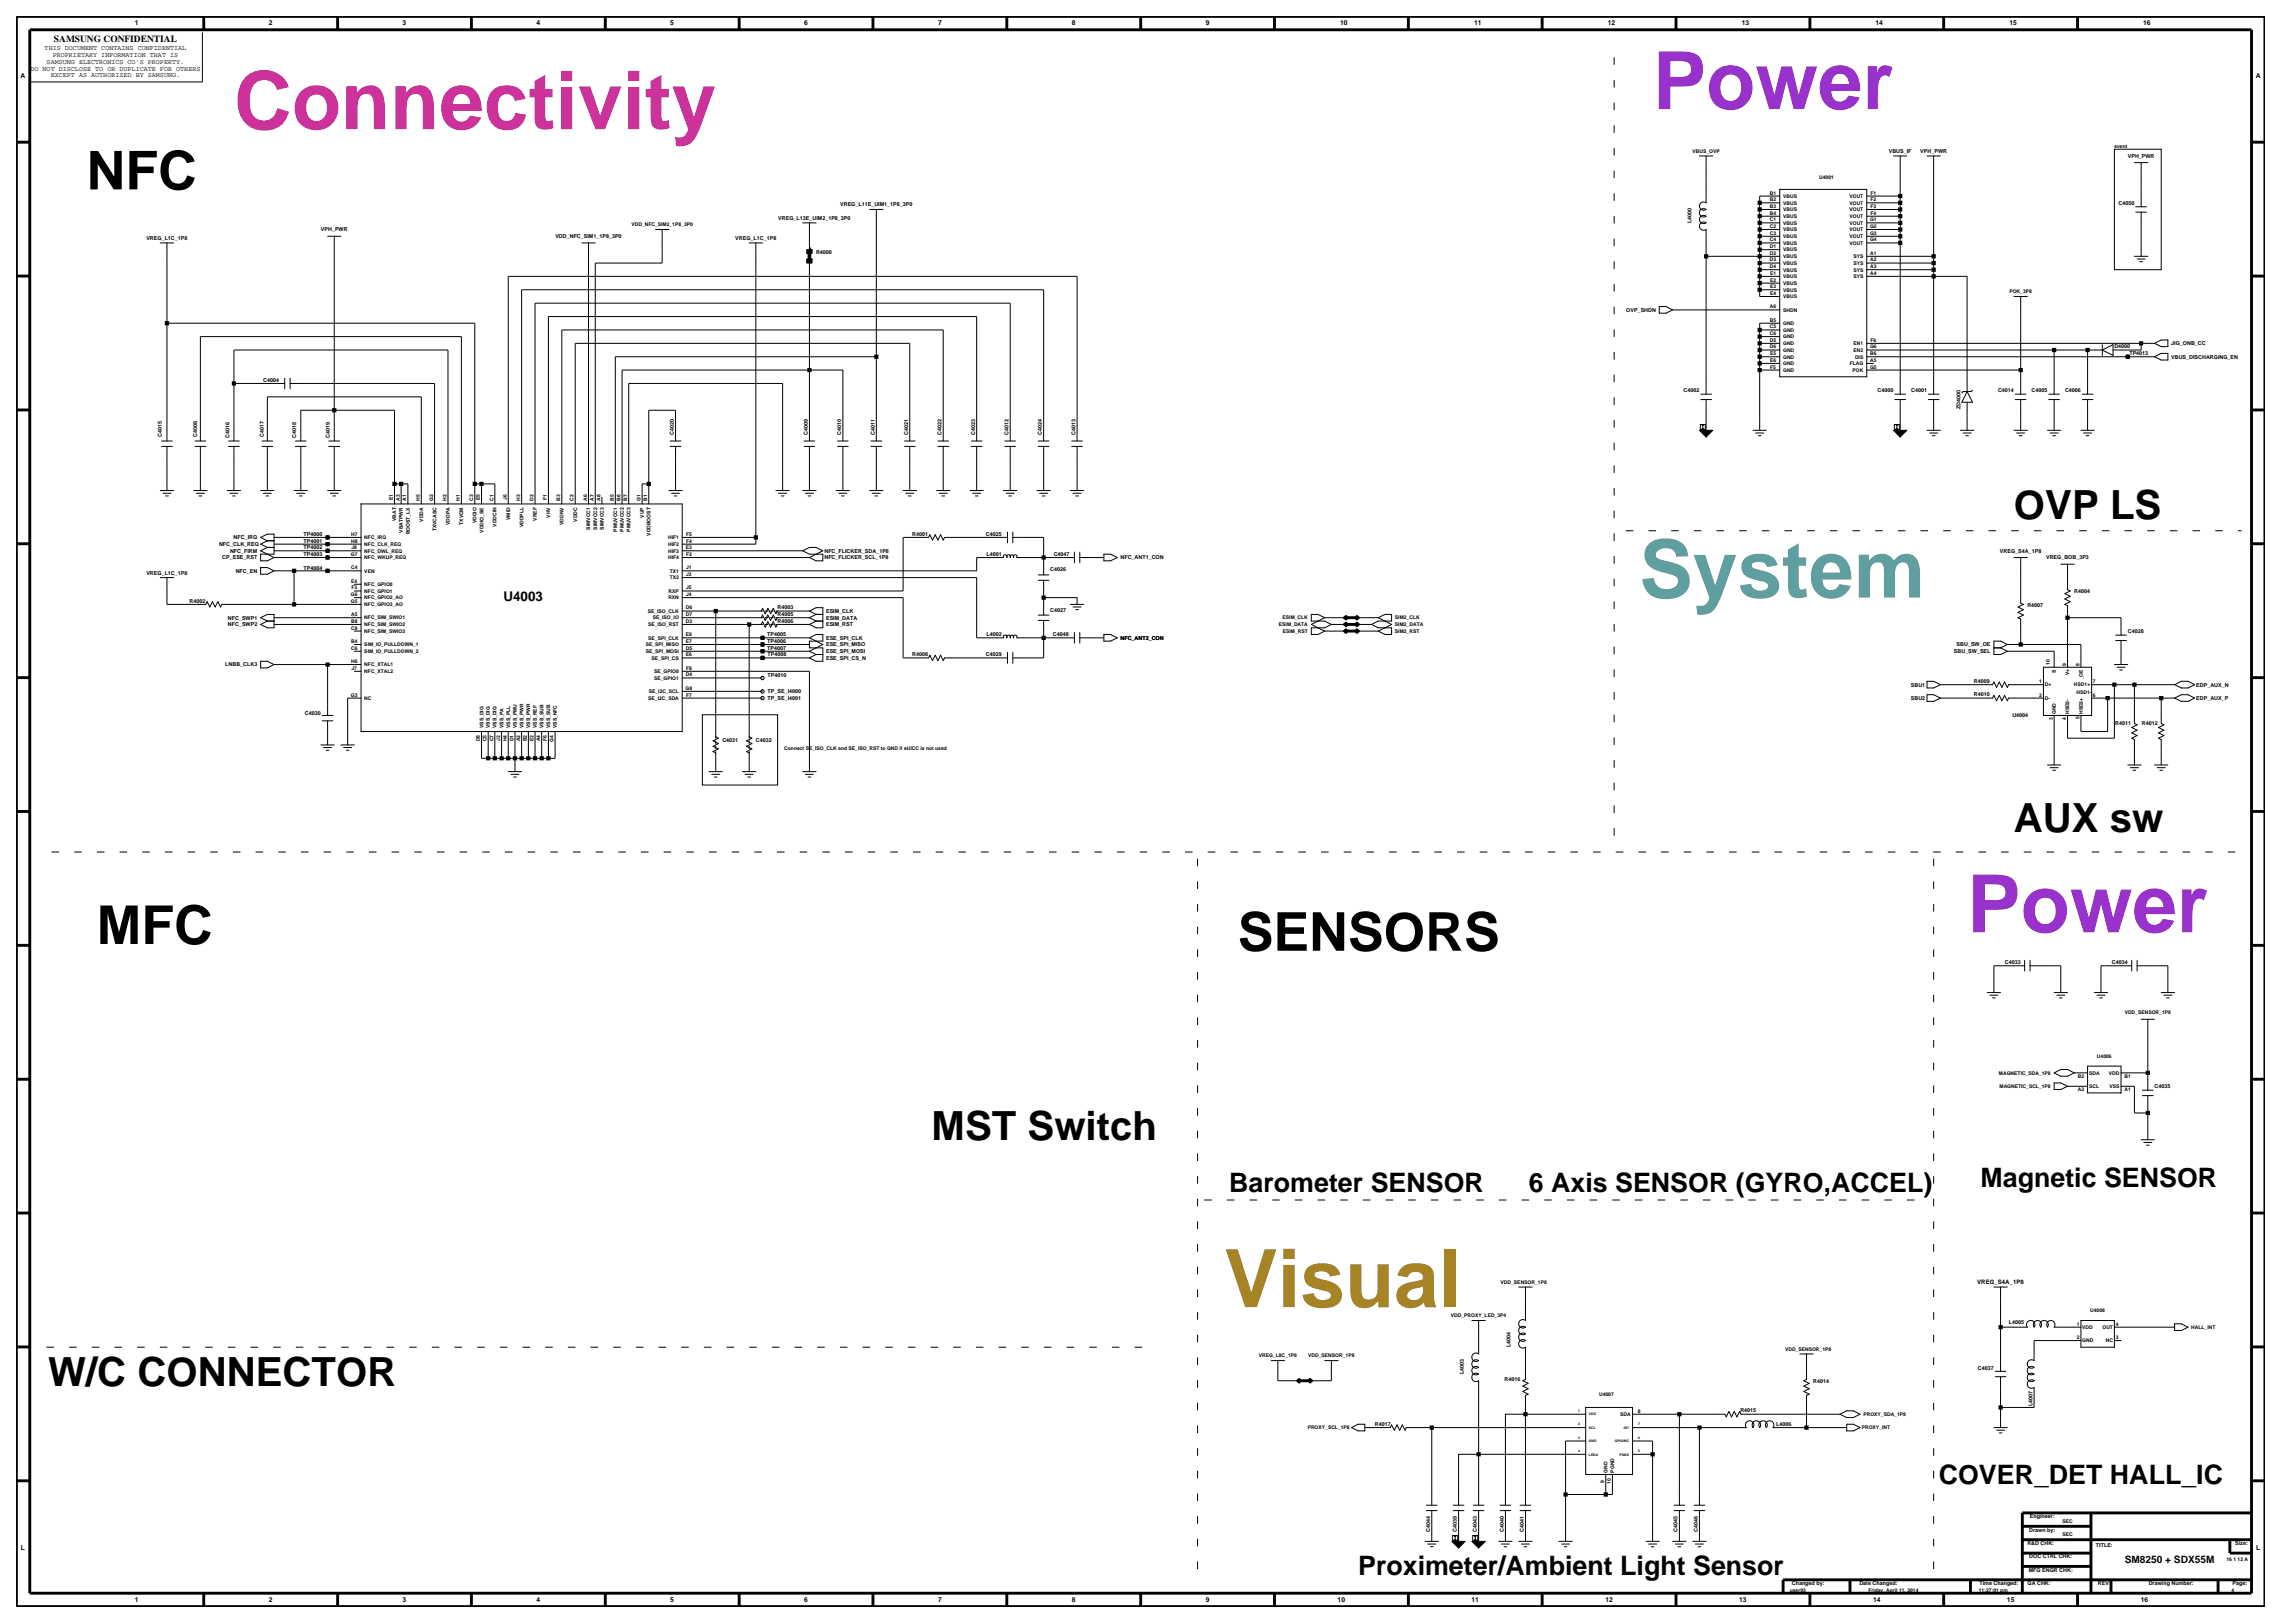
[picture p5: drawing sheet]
<svg xmlns="http://www.w3.org/2000/svg" width="420mm" height="297mm" viewBox="0 0 420 297" stroke-linecap="round" stroke-linejoin="round" font-family="sans-serif">
<defs><g id="words">
<text font-size="14.7" fill="#cc3299" x="42.8" y="23.6">Connectivity</text>
<g font-size="14.7" fill="#9932cc">
<text x="302.4" y="20">Power</text>
<text x="360" y="170.6">Power</text>
</g>
<text font-size="14.7" fill="#5f9f9f" x="300" y="109.4">System</text>
<text font-size="14.7" fill="#a78423" x="224" y="239.2">Visual</text>
<g font-size="9.8">
<text x="15.9" y="34.7">NFC</text>
<text x="17.7" y="172.7">MFC</text>
<text x="226.5" y="174">SENSORS</text>
</g>
<g font-size="7.4">
<text x="368.6" y="95">OVP LS</text>
<text x="368.6" y="152.2">AUX sw</text>
<text x="170.5" y="208.6">MST Switch</text>
<text x="8.8" y="253.6">W/C CONNECTOR</text>
</g>
<g font-size="4.9">
<text x="225" y="218.1">Barometer SENSOR</text>
<text x="279.8" y="218.1">6 Axis SENSOR (GYRO,ACCEL)</text>
<text x="362.4" y="217.1">Magnetic SENSOR</text>
<text x="354.8" y="271.6">COVER_DET HALL_IC</text>
<text x="248.5" y="288.2">Proximeter/Ambient Light Sensor</text>
</g>
<text font-size="2.5" x="92.2" y="109.9">U4003</text>
<text font-size="1.9" x="388.8" y="286.1">SM8250 + SDX55M</text>
<text font-size="1.7" x="9.9" y="7.7">SAMSUNG CONFIDENTIAL</text>
<g font-size="1.2">
<text x="24.7" y="4.7">1</text>
<text x="49.2" y="4.7">2</text>
<text x="73.7" y="4.7">3</text>
<text x="98.2" y="4.7">4</text>
<text x="122.7" y="4.7">5</text>
<text x="147.2" y="4.7">6</text>
<text x="171.7" y="4.7">7</text>
<text x="196.2" y="4.7">8</text>
<text x="220.7" y="4.7">9</text>
<text x="245.3" y="4.7">10</text>
<text x="269.8" y="4.7">11</text>
<text x="294.3" y="4.7">12</text>
<text x="318.7" y="4.7">13</text>
<text x="343.2" y="4.7">14</text>
<text x="367.7" y="4.7">15</text>
<text x="392.2" y="4.7">16</text>
<text x="8.2" y="9.2">THIS DOCUMENT CONTAINS CONFIDENTIAL</text>
<text x="8.5" y="11.7">SAMSUNG ELECTRONICS CO'S PROPERTY.</text>
<text x="9.6" y="10.5">PROPRIETARY INFORMATION THAT IS</text>
<text x="3.8" y="14.2">A</text>
<text x="5.6" y="12.9">DO NOT DISCLOSE TO OR DUPLICATE FOR OTHERS</text>
<text x="9.3" y="14.1">EXCEPT AS AUTHORIZED BY SAMSUNG.</text>
<text x="412.8" y="14.2">A</text>
<text x="3.8" y="283.7">L</text>
<text x="412.9" y="283.7">L</text>
<text x="24.7" y="293.2">1</text>
<text x="49.2" y="293.2">2</text>
<text x="73.7" y="293.2">3</text>
<text x="98.2" y="293.2">4</text>
<text x="122.7" y="293.2">5</text>
<text x="147.2" y="293.2">6</text>
<text x="171.7" y="293.2">7</text>
<text x="196.2" y="293.2">8</text>
<text x="220.7" y="293.2">9</text>
<text x="244.8" y="293.2">10</text>
<text x="269.3" y="293.2">11</text>
<text x="293.8" y="293.2">12</text>
<text x="318.3" y="293.2">13</text>
<text x="342.8" y="293.2">14</text>
<text x="367.3" y="293.2">15</text>
<text x="391.8" y="293.2">16</text>
</g>
<text font-size="1.1" x="361.9" y="235">VREG_S4A_1P8</text>
<g font-size="1">
<text x="345.7" y="28">VBUS_IF</text>
<text x="351.4" y="28">VPH_PWR</text>
<text x="389.4" y="28.9">VPH_PWR</text>
<text x="142.4" y="40.2">VREG_L13E_UIM2_1P8_3P0</text>
<text x="153.8" y="37.8">VREG_L11E_UIM1_1P8_3P0</text>
<text x="309.5" y="40.8" transform="rotate(-90 309.5 40.8)">L4000</text>
<text x="387.7" y="37.5">C4050</text>
<text x="26.8" y="43.9">VREG_L1C_1P8</text>
<text x="58.7" y="42.4">VPH_PWR</text>
<text x="101.6" y="43.6">VDD_NFC_SIM1_1P8_3P0</text>
<text x="134.6" y="43.9">VREG_L1C_1P8</text>
<text x="149.3" y="46.4">R4000</text>
<text x="297.6" y="57.1">OVP_SHDN</text>
<text x="386.9" y="63.7">D4000</text>
<text x="389.7" y="65">TP4013</text>
<text x="397.4" y="65.6">VBUS_DISCHARGING_EN</text>
<text x="397.4" y="63.2">JIG_ONB_CC</text>
<text x="48.2" y="69.9">C4004</text>
<text x="308.1" y="71.8">C4002</text>
<text x="343.6" y="71.8">C4000</text>
<text x="349.7" y="71.8">C4001</text>
<text x="365.7" y="71.8">C4014</text>
<text x="371.8" y="71.8">C4005</text>
<text x="377.9" y="71.8">C4006</text>
<text x="358.8" y="74.9" transform="rotate(-90 358.8 74.9)">ZD4000</text>
<text x="29.6" y="80" transform="rotate(-90 29.6 80)">C4015</text>
<text x="36.1" y="80" transform="rotate(-90 36.1 80)">C4008</text>
<text x="42" y="80.1" transform="rotate(-90 42 80.1)">C4016</text>
<text x="48.3" y="80" transform="rotate(-90 48.3 80)">C4017</text>
<text x="54.2" y="80.1" transform="rotate(-90 54.2 80.1)">C4018</text>
<text x="60.3" y="80.1" transform="rotate(-90 60.3 80.1)">C4019</text>
<text x="123.3" y="79.7" transform="rotate(-90 123.3 79.7)">C4020</text>
<text x="147.8" y="79.7" transform="rotate(-90 147.8 79.7)">C4009</text>
<text x="153.9" y="79.7" transform="rotate(-90 153.9 79.7)">C4010</text>
<text x="160.1" y="79.7" transform="rotate(-90 160.1 79.7)">C4011</text>
<text x="166.2" y="79.7" transform="rotate(-90 166.2 79.7)">C4021</text>
<text x="172.3" y="79.7" transform="rotate(-90 172.3 79.7)">C4022</text>
<text x="178.4" y="79.7" transform="rotate(-90 178.4 79.7)">C4023</text>
<text x="184.6" y="79.7" transform="rotate(-90 184.6 79.7)">C4012</text>
<text x="190.7" y="79.7" transform="rotate(-90 190.7 79.7)">C4024</text>
<text x="196.8" y="79.7" transform="rotate(-90 196.8 79.7)">C4013</text>
<text x="40.1" y="99.9">NFC_CLK_REQ</text>
<text x="42.1" y="101.1">NFC_FIRM</text>
<text x="42.8" y="98.7">NFC_IRQ</text>
<text x="55.6" y="101.8">TP4003</text>
<text x="55.6" y="98.1">TP4000</text>
<text x="55.6" y="100.5">TP4002</text>
<text x="55.6" y="99.3">TP4001</text>
<text x="150.9" y="101.1">NFC_FLICKER_SDA_1P8</text>
<text x="167" y="98">R4001</text>
<text x="180.4" y="98">C4025</text>
<text x="180.5" y="101.7">L4001</text>
<text x="192.8" y="101.7">C4047</text>
<text x="366" y="101.1">VREG_S4A_1P8</text>
<text x="26.8" y="105.1">VREG_L1C_1P8</text>
<text x="40.7" y="102.4">CP_ESE_RST</text>
<text x="43.1" y="104.8">NFC_EN</text>
<text x="55.6" y="104.2">TP4004</text>
<text x="150.9" y="102.4">NFC_FLICKER_SCL_1P8</text>
<text x="192.2" y="104.6">C4026</text>
<text x="205.1" y="102.4">NFC_ANT1_CON</text>
<text x="374.4" y="102.4">VREG_BOB_3P3</text>
<text x="34.7" y="110.3">R4002</text>
<text x="41.7" y="113.4">NFC_SWP1</text>
<text x="142.3" y="114">R4006</text>
<text x="142.3" y="111.5">R4003</text>
<text x="142.3" y="112.7">R4005</text>
<text x="151.2" y="113.4">ESIM_DATA</text>
<text x="151.2" y="112.2">ESIM_CLK</text>
<text x="192.2" y="111.9">C4027</text>
<text x="371" y="111">R4007</text>
<text x="379.6" y="108.5">R4004</text>
<text x="41.7" y="114.6">NFC_SWP2</text>
<text x="140.4" y="116.5">TP4005</text>
<text x="140.4" y="117.7">TP4006</text>
<text x="140.4" y="118.9">TP4007</text>
<text x="151.2" y="114.6">ESIM_RST</text>
<text x="151.2" y="119.5">ESE_SPI_MOSI</text>
<text x="151.2" y="118.3">ESE_SPI_MISO</text>
<text x="151.2" y="117.1">ESE_SPI_CLK</text>
<text x="180.5" y="116.4">L4002</text>
<text x="192.7" y="116.4">C4048</text>
<text x="205.1" y="117.1">NFC_ANT2_CON</text>
<text x="357.6" y="119.5">SBU_SW_SEL</text>
<text x="358.1" y="118.3">SBU_SW_OE</text>
<text x="389.4" y="115.9">C4028</text>
<text x="41.2" y="122">LNBB_CLK3</text>
<text x="140.5" y="120.1">TP4008</text>
<text x="140.5" y="123.8">TP4010</text>
<text x="151.2" y="120.7">ESE_SPI_CS_N</text>
<text x="167" y="120.1">R4008</text>
<text x="180.4" y="120.1">C4029</text>
<text x="349.7" y="125.6">SBU1</text>
<text x="361.2" y="125">R4009</text>
<text x="401.9" y="125.6">EDP_AUX_N</text>
<text x="55.8" y="130.9">C4030</text>
<text x="140.5" y="128.1">TP_SE_I4001</text>
<text x="140.5" y="126.9">TP_SE_I4000</text>
<text x="349.7" y="128.1">SBU2</text>
<text x="361.2" y="127.4">R4010</text>
<text x="368.3" y="131.1">U4004</text>
<text x="401.9" y="128.1">EDP_AUX_P</text>
<text x="132.2" y="135.8">C4031</text>
<text x="138.3" y="135.8">C4032</text>
<text x="387.1" y="132.7">R4011</text>
<text x="392" y="132.7">R4012</text>
<text x="366.9" y="176.4">C4033</text>
<text x="386.5" y="176.4">C4034</text>
<text x="394.3" y="199.2">C4035</text>
<text x="367.6" y="242.2">L4005</text>
<text x="267.9" y="251.4" transform="rotate(-90 267.9 251.4)">L4003</text>
<text x="276.5" y="246.5" transform="rotate(-90 276.5 246.5)">L4004</text>
<text x="362" y="250.6">C4037</text>
<text x="275.3" y="252.7">R4016</text>
<text x="331.8" y="253.1">R4014</text>
<text x="371.9" y="257.2" transform="rotate(-90 371.9 257.2)">L4007</text>
<text x="251.6" y="260.9">R4017</text>
<text x="318.5" y="258.5">R4015</text>
<text x="325.1" y="261">L4006</text>
<text x="261.7" y="280.4" transform="rotate(-90 261.7 280.4)">C4044</text>
<text x="266.6" y="280.4" transform="rotate(-90 266.6 280.4)">C4039</text>
<text x="270.3" y="280.4" transform="rotate(-90 270.3 280.4)">C4043</text>
<text x="275.2" y="280.4" transform="rotate(-90 275.2 280.4)">C4040</text>
<text x="278.9" y="280.4" transform="rotate(-90 278.9 280.4)">C4041</text>
<text x="307" y="280.4" transform="rotate(-90 307 280.4)">C4045</text>
<text x="310.7" y="280.4" transform="rotate(-90 310.7 280.4)">C4046</text>
<text x="371.4" y="280.2">Drawn by:</text>
<text x="371.5" y="277.8">Engineer:</text>
<text x="371" y="282.7">R&amp;D CHK:</text>
<text x="371.3" y="287.6">MFG ENGR CHK:</text>
<text x="371.4" y="285.2">DOC CTRL CHK:</text>
<text x="383.6" y="283">TITLE:</text>
<text x="409.1" y="282.7">Size:</text>
<text x="327.9" y="290.1">Changed by:</text>
<text x="340.3" y="290.1">Date Changed:</text>
<text x="362.2" y="290.1">Time Changed:</text>
<text x="371.1" y="290.1">QA CHK:</text>
<text x="383.9" y="290.1">REV:</text>
<text x="393.2" y="290.1">Drawing Number:</text>
<text x="408.6" y="290.1">Page:</text>
</g>
<g font-size=".9">
<text x="309.7" y="28">VBUS_OVP</text>
<text x="386.9" y="27">event</text>
<text x="323.9" y="35.6">B1</text>
<text x="332.9" y="32.8">U4001</text>
<text x="342.3" y="35.6">F1</text>
<text x="115.5" y="41.4">VDD_NFC_SIM2_1P8_3P0</text>
<text x="323.9" y="36.8">B2</text>
<text x="323.9" y="38">B3</text>
<text x="323.9" y="39.3">B4</text>
<text x="323.9" y="40.5">C1</text>
<text x="323.9" y="41.7">C2</text>
<text x="326.3" y="36.2">VBUS</text>
<text x="326.3" y="37.4">VBUS</text>
<text x="326.3" y="38.7">VBUS</text>
<text x="326.3" y="39.9">VBUS</text>
<text x="326.3" y="41.1">VBUS</text>
<text x="338.5" y="36.2">VOUT</text>
<text x="338.5" y="37.4">VOUT</text>
<text x="338.5" y="38.7">VOUT</text>
<text x="338.5" y="39.9">VOUT</text>
<text x="338.5" y="41.1">VOUT</text>
<text x="342.2" y="40.5">G1</text>
<text x="342.2" y="41.7">G2</text>
<text x="342.3" y="36.8">F2</text>
<text x="342.3" y="38">F3</text>
<text x="342.3" y="39.3">F4</text>
<text x="323.9" y="42.9">C3</text>
<text x="323.9" y="44.2">C4</text>
<text x="323.9" y="45.4">D1</text>
<text x="323.9" y="46.6">D2</text>
<text x="323.9" y="47.8">D3</text>
<text x="326.3" y="43.6">VBUS</text>
<text x="326.3" y="44.8">VBUS</text>
<text x="326.3" y="46">VBUS</text>
<text x="326.3" y="47.2">VBUS</text>
<text x="326.3" y="42.3">VBUS</text>
<text x="338.5" y="43.6">VOUT</text>
<text x="338.5" y="44.8">VOUT</text>
<text x="338.5" y="42.3">VOUT</text>
<text x="339.2" y="47.2">SYS</text>
<text x="342.2" y="42.9">G3</text>
<text x="342.2" y="44.2">G4</text>
<text x="342.3" y="46.6">A1</text>
<text x="342.3" y="47.8">A2</text>
<text x="323.9" y="49.1">D4</text>
<text x="323.9" y="50.3">E1</text>
<text x="323.9" y="51.5">E2</text>
<text x="323.9" y="52.8">E3</text>
<text x="323.9" y="54">E4</text>
<text x="326.3" y="50.9">VBUS</text>
<text x="326.3" y="52.1">VBUS</text>
<text x="326.3" y="53.4">VBUS</text>
<text x="326.3" y="48.5">VBUS</text>
<text x="326.3" y="49.7">VBUS</text>
<text x="339.2" y="48.5">SYS</text>
<text x="339.2" y="49.7">SYS</text>
<text x="339.2" y="50.9">SYS</text>
<text x="342.3" y="49.1">A3</text>
<text x="342.3" y="50.3">A4</text>
<text x="367.7" y="53.7">POK_3P8</text>
<text x="323.9" y="58.9">B5</text>
<text x="323.9" y="56.4">A6</text>
<text x="326.3" y="54.6">VBUS</text>
<text x="326.3" y="59.5">GND</text>
<text x="326.3" y="57">SHDN</text>
<text x="323.9" y="62.5">D5</text>
<text x="323.9" y="63.8">D6</text>
<text x="323.9" y="60.1">C5</text>
<text x="323.9" y="61.3">C6</text>
<text x="323.9" y="65">E5</text>
<text x="326.3" y="63.2">GND</text>
<text x="326.3" y="64.4">GND</text>
<text x="326.3" y="65.6">GND</text>
<text x="326.3" y="60.7">GND</text>
<text x="326.3" y="61.9">GND</text>
<text x="339.2" y="64.4">EN2</text>
<text x="339.2" y="63.2">EN1</text>
<text x="339.5" y="65.6">DIS</text>
<text x="342.2" y="63.8">G6</text>
<text x="342.3" y="65">B6</text>
<text x="342.3" y="62.5">F6</text>
<text x="323.9" y="66.2">E6</text>
<text x="323.9" y="67.4">F5</text>
<text x="326.3" y="68">GND</text>
<text x="326.3" y="66.8">GND</text>
<text x="338.5" y="66.8">FLAG</text>
<text x="339" y="68">POK</text>
<text x="342.2" y="67.4">G5</text>
<text x="342.3" y="66.2">A5</text>
<text x="71.9" y="91.6" transform="rotate(-90 71.9 91.6)">E1</text>
<text x="72.5" y="95.3" transform="rotate(-90 72.5 95.3)">VBAT</text>
<text x="73.1" y="91.6" transform="rotate(-90 73.1 91.6)">A3</text>
<text x="74.4" y="91.6" transform="rotate(-90 74.4 91.6)">A1</text>
<text x="76.8" y="91.6" transform="rotate(-90 76.8 91.6)">H5</text>
<text x="77.4" y="95.4" transform="rotate(-90 77.4 95.4)">VDDA</text>
<text x="79.3" y="91.6" transform="rotate(-90 79.3 91.6)">G2</text>
<text x="81.7" y="91.6" transform="rotate(-90 81.7 91.6)">H2</text>
<text x="84.1" y="91.6" transform="rotate(-90 84.1 91.6)">H1</text>
<text x="86.6" y="91.6" transform="rotate(-90 86.6 91.6)">C3</text>
<text x="87.2" y="95.7" transform="rotate(-90 87.2 95.7)">VDDIO</text>
<text x="87.8" y="91.6" transform="rotate(-90 87.8 91.6)">E5</text>
<text x="90.3" y="91.6" transform="rotate(-90 90.3 91.6)">C1</text>
<text x="92.7" y="91.5" transform="rotate(-90 92.7 91.5)">J6</text>
<text x="93.3" y="95.1" transform="rotate(-90 93.3 95.1)">VMID</text>
<text x="95.2" y="91.6" transform="rotate(-90 95.2 91.6)">H3</text>
<text x="97.6" y="91.6" transform="rotate(-90 97.6 91.6)">D2</text>
<text x="98.2" y="95.3" transform="rotate(-90 98.2 95.3)">VREF</text>
<text x="100.1" y="91.5" transform="rotate(-90 100.1 91.5)">F1</text>
<text x="100.7" y="94.7" transform="rotate(-90 100.7 94.7)">VHV</text>
<text x="102.5" y="91.6" transform="rotate(-90 102.5 91.6)">B3</text>
<text x="105" y="91.6" transform="rotate(-90 105 91.6)">C2</text>
<text x="105.6" y="95.4" transform="rotate(-90 105.6 95.4)">VDDC</text>
<text x="107.4" y="91.6" transform="rotate(-90 107.4 91.6)">A6</text>
<text x="108.6" y="91.6" transform="rotate(-90 108.6 91.6)">A7</text>
<text x="109.9" y="91.6" transform="rotate(-90 109.9 91.6)">A8</text>
<text x="112.3" y="91.6" transform="rotate(-90 112.3 91.6)">B5</text>
<text x="113.6" y="91.6" transform="rotate(-90 113.6 91.6)">B6</text>
<text x="114.8" y="91.6" transform="rotate(-90 114.8 91.6)">B7</text>
<text x="117.2" y="91.6" transform="rotate(-90 117.2 91.6)">G1</text>
<text x="117.8" y="94.7" transform="rotate(-90 117.8 94.7)">VUP</text>
<text x="118.5" y="91.6" transform="rotate(-90 118.5 91.6)">B1</text>
<text x="64.2" y="101.7">G7</text>
<text x="64.3" y="98.1">H7</text>
<text x="64.3" y="99.3">H8</text>
<text x="64.3" y="100.5">J8</text>
<text x="66.7" y="101.1">NFC_DWL_REQ</text>
<text x="66.7" y="98.7">NFC_IRQ</text>
<text x="66.7" y="99.9">NFC_CLK_REQ</text>
<text x="73.7" y="97.5" transform="rotate(-90 73.7 97.5)">VBATPWR</text>
<text x="75" y="97.8" transform="rotate(-90 75 97.8)">BOOST_LX</text>
<text x="79.9" y="97.2" transform="rotate(-90 79.9 97.2)">TXVCASC</text>
<text x="82.3" y="96" transform="rotate(-90 82.3 96)">VDDPA</text>
<text x="84.8" y="96" transform="rotate(-90 84.8 96)">TXVCM</text>
<text x="88.5" y="97.5" transform="rotate(-90 88.5 97.5)">VDDIO_SE</text>
<text x="90.9" y="96.3" transform="rotate(-90 90.9 96.3)">VDDCIN</text>
<text x="95.8" y="96.5" transform="rotate(-90 95.8 96.5)">VDDPLL</text>
<text x="103.1" y="96" transform="rotate(-90 103.1 96)">VDDNV</text>
<text x="108" y="96.9" transform="rotate(-90 108 96.9)">SIMVCC1</text>
<text x="109.3" y="96.9" transform="rotate(-90 109.3 96.9)">SIMVCC2</text>
<text x="110.5" y="96.9" transform="rotate(-90 110.5 96.9)">SIMVCC3</text>
<text x="112.9" y="97.3" transform="rotate(-90 112.9 97.3)">PMUVCC1</text>
<text x="114.2" y="97.3" transform="rotate(-90 114.2 97.3)">PMUVCC2</text>
<text x="115.4" y="97.3" transform="rotate(-90 115.4 97.3)">PMUVCC3</text>
<text x="119.1" y="98" transform="rotate(-90 119.1 98)">VDDBOOST</text>
<text x="122.3" y="99.9">HIF2</text>
<text x="122.3" y="98.7">HIF1</text>
<text x="122.3" y="101.1">HIF3</text>
<text x="125.5" y="100.5">E3</text>
<text x="125.5" y="101.7">F2</text>
<text x="125.5" y="99.3">F4</text>
<text x="125.5" y="98.1">F5</text>
<text x="64.3" y="104.2">C4</text>
<text x="64.3" y="106.6">E4</text>
<text x="64.3" y="107.9">F3</text>
<text x="66.7" y="102.4">NFC_WKUP_REQ</text>
<text x="66.7" y="107.2">NFC_GPIO0</text>
<text x="66.7" y="104.8">VEN</text>
<text x="122.3" y="102.4">HIF4</text>
<text x="122.6" y="104.8">TX1</text>
<text x="122.6" y="106">TX2</text>
<text x="125.6" y="104.2">J1</text>
<text x="125.6" y="105.4">J3</text>
<text x="125.6" y="107.9">J5</text>
<text x="64.2" y="109.1">G6</text>
<text x="64.2" y="110.3">G5</text>
<text x="64.3" y="114">B8</text>
<text x="64.3" y="112.8">A5</text>
<text x="66.7" y="109.7">NFC_GPIO2_AO</text>
<text x="66.7" y="110.9">NFC_GPIO3_AO</text>
<text x="66.7" y="108.5">NFC_GPIO1</text>
<text x="66.7" y="113.4">NFC_SIM_SWIO1</text>
<text x="118.5" y="112.1">SE_ISO_CLK</text>
<text x="119.5" y="113.4">SE_ISO_IO</text>
<text x="122.3" y="109.7">RXN</text>
<text x="122.4" y="108.5">RXP</text>
<text x="125.5" y="111.5">D6</text>
<text x="125.5" y="112.8">D7</text>
<text x="125.5" y="114">D3</text>
<text x="125.6" y="109.1">J4</text>
<text x="234.7" y="113.4">ESIM_CLK</text>
<text x="255.3" y="113.4">SIM2_CLK</text>
<text x="64.3" y="118.9">C6</text>
<text x="64.3" y="115.2">C8</text>
<text x="64.3" y="117.6">B4</text>
<text x="66.7" y="119.5">SIM_IO_PULLDOWN_2</text>
<text x="66.7" y="115.8">NFC_SIM_SWIO3</text>
<text x="66.7" y="114.6">NFC_SIM_SWIO2</text>
<text x="66.7" y="118.3">SIM_IO_PULLDOWN_1</text>
<text x="118.2" y="118.3">SE_SPI_MISO</text>
<text x="118.2" y="119.5">SE_SPI_MOSI</text>
<text x="118.6" y="114.6">SE_ISO_RST</text>
<text x="118.6" y="117">SE_SPI_CLK</text>
<text x="125.5" y="118.9">D5</text>
<text x="125.5" y="117.6">E7</text>
<text x="125.5" y="116.4">E8</text>
<text x="234.1" y="114.6">ESIM_DATA</text>
<text x="234.8" y="115.8">ESIM_RST</text>
<text x="255.3" y="115.8">SIM2_RST</text>
<text x="255.3" y="114.6">SIM2_DATA</text>
<text x="64.3" y="121.3">H6</text>
<text x="64.3" y="122.5">J7</text>
<text x="66.7" y="123.2">NFC_XTAL2</text>
<text x="66.7" y="121.9">NFC_XTAL1</text>
<text x="119.3" y="120.7">SE_SPI_CS</text>
<text x="119.7" y="123.2">SE_GPIO0</text>
<text x="119.7" y="124.4">SE_GPIO1</text>
<text x="125.5" y="123.8">D4</text>
<text x="125.5" y="120.1">E6</text>
<text x="125.5" y="122.5">F8</text>
<text x="373.2" y="125">1</text>
<text x="374.2" y="125.6">D+</text>
<text x="375.1" y="121.7" transform="rotate(-90 375.1 121.7)">10</text>
<text x="376.2" y="123.2" transform="rotate(-90 376.2 123.2)">S</text>
<text x="378.1" y="121.8" transform="rotate(-90 378.1 121.8)">9</text>
<text x="378.7" y="123.5" transform="rotate(-90 378.7 123.5)">V+</text>
<text x="379.6" y="125.6">HSD1+</text>
<text x="380.6" y="121.8" transform="rotate(-90 380.6 121.8)">8</text>
<text x="381.2" y="124.3" transform="rotate(-90 381.2 124.3)">_OE</text>
<text x="383" y="125">7</text>
<text x="64.2" y="127.5">G3</text>
<text x="66.7" y="128.1">NC</text>
<text x="118.6" y="128.1">SE_I2C_SDA</text>
<text x="118.7" y="126.8">SE_I2C_SCL</text>
<text x="125.5" y="126.2">G8</text>
<text x="125.5" y="127.5">F7</text>
<text x="373.2" y="127.5">2</text>
<text x="374.2" y="128.1">D-</text>
<text x="375.7" y="131.7" transform="rotate(-90 375.7 131.7)">3</text>
<text x="376.2" y="130.7" transform="rotate(-90 376.2 130.7)">GND</text>
<text x="378.1" y="131.7" transform="rotate(-90 378.1 131.7)">4</text>
<text x="378.7" y="130.7" transform="rotate(-90 378.7 130.7)">HSD2-</text>
<text x="380" y="127.1">HSD1-</text>
<text x="380.6" y="131.7" transform="rotate(-90 380.6 131.7)">5</text>
<text x="381.2" y="130.7" transform="rotate(-90 381.2 130.7)">HSD2+</text>
<text x="383" y="127.5">6</text>
<text x="87.8" y="135.7" transform="rotate(-90 87.8 135.7)">D8</text>
<text x="88.5" y="133.2" transform="rotate(-90 88.5 133.2)">VSS_DIG</text>
<text x="89.1" y="135.7" transform="rotate(-90 89.1 135.7)">C5</text>
<text x="89.7" y="133.2" transform="rotate(-90 89.7 133.2)">VSS_DIG</text>
<text x="90.3" y="135.7" transform="rotate(-90 90.3 135.7)">C7</text>
<text x="90.9" y="133.2" transform="rotate(-90 90.9 133.2)">VSS_DIG</text>
<text x="91.5" y="135.6" transform="rotate(-90 91.5 135.6)">J2</text>
<text x="92.1" y="133.2" transform="rotate(-90 92.1 133.2)">VSS_PA</text>
<text x="92.7" y="135.7" transform="rotate(-90 92.7 135.7)">H4</text>
<text x="93.3" y="133.2" transform="rotate(-90 93.3 133.2)">VSS_PLL</text>
<text x="94" y="135.7" transform="rotate(-90 94 135.7)">D1</text>
<text x="94.6" y="133.2" transform="rotate(-90 94.6 133.2)">VSS_PMU</text>
<text x="95.2" y="135.7" transform="rotate(-90 95.2 135.7)">A2</text>
<text x="95.8" y="133.2" transform="rotate(-90 95.8 133.2)">VSS_PWR</text>
<text x="96.4" y="135.7" transform="rotate(-90 96.4 135.7)">B2</text>
<text x="97" y="133.2" transform="rotate(-90 97 133.2)">VSS_PWR</text>
<text x="97.6" y="135.6" transform="rotate(-90 97.6 135.6)">E2</text>
<text x="98.2" y="133.2" transform="rotate(-90 98.2 133.2)">VSS_REF</text>
<text x="98.9" y="135.7" transform="rotate(-90 98.9 135.7)">A4</text>
<text x="99.5" y="133.2" transform="rotate(-90 99.5 133.2)">VSS_SUB</text>
<text x="100.1" y="135.6" transform="rotate(-90 100.1 135.6)">F6</text>
<text x="100.7" y="133.2" transform="rotate(-90 100.7 133.2)">VSS_SUB</text>
<text x="101.3" y="135.7" transform="rotate(-90 101.3 135.7)">G4</text>
<text x="101.9" y="133.2" transform="rotate(-90 101.9 133.2)">VSS_NFC</text>
<text x="143.5" y="137.2">Connect SE_ISO_CLK and SE_ISO_RST to GND if eUICC is not used</text>
<text x="388.8" y="185.6">VDD_SENSOR_1P8</text>
<text x="365.8" y="196.7">MAGNETIC_SDA_1P8</text>
<text x="380.2" y="197.3">B2</text>
<text x="382.3" y="196.7">SDA</text>
<text x="383.8" y="193.6">U4006</text>
<text x="385.9" y="196.7">VDD</text>
<text x="388.8" y="197.3">B1</text>
<text x="365.9" y="199.1">MAGNETIC_SCL_1P8</text>
<text x="380.2" y="199.7">A2</text>
<text x="382.3" y="199.1">SCL</text>
<text x="386" y="199.1">VSS</text>
<text x="388.8" y="199.7">A1</text>
<text x="274.6" y="234.9">VDD_SENSOR_1P8</text>
<text x="265.5" y="241">VDD_PROXY_LED_3P4</text>
<text x="380.1" y="242.6">1</text>
<text x="380.1" y="245.1">2</text>
<text x="381.1" y="243.2">VDD</text>
<text x="381.1" y="245.6">GND</text>
<text x="382.5" y="240.1">U4008</text>
<text x="384.8" y="243.2">OUT</text>
<text x="385.4" y="245.6">NC</text>
<text x="387.2" y="245.1">3</text>
<text x="387.2" y="242.6">4</text>
<text x="401" y="243.2">HALL_INT</text>
<text x="230.4" y="248.4">VREG_L8C_1P8</text>
<text x="239.4" y="248.4">VDD_SENSOR_1P8</text>
<text x="326.7" y="247.2">VDD_SENSOR_1P8</text>
<text x="292.6" y="255.4">U4007</text>
<text x="239.3" y="261.6">PROXY_SCL_1P8</text>
<text x="296.5" y="259.1">SDA</text>
<text x="299.7" y="258.5">8</text>
<text x="340.7" y="261.6">PROXY_INT</text>
<text x="341" y="259.1">PROXY_SDA_1P8</text>
<text x="294.2" y="269.5" transform="rotate(-90 294.2 269.5)">GND</text>
<text x="295.4" y="269.5" transform="rotate(-90 295.4 269.5)">PGND</text>
<text x="293.6" y="271.3" transform="rotate(-90 293.6 271.3)">9</text>
<text x="294.8" y="271.5" transform="rotate(-90 294.8 271.5)">10</text>
<text x="377.5" y="281.1">SEC</text>
<text x="377.5" y="278.7">SEC</text>
<text x="407.5" y="285.7">16 1 12 A</text>
<text x="327.5" y="291.2">user93</text>
<text x="341.9" y="291.2">Friday, April 11, 2014</text>
<text x="362.1" y="291.2">11:27:01 pm</text>
<text x="408.4" y="291.2">4</text>
</g>
<g font-size=".6">
<text x="288.8" y="258.4">1</text>
<text x="288.8" y="260.8">2</text>
<text x="288.8" y="263.3">3</text>
<text x="290.8" y="259">VDD</text>
<text x="290.8" y="261.5">SCL</text>
<text x="290.8" y="263.9">GND</text>
<text x="295.5" y="263.9">GPIO/NC</text>
<text x="297.2" y="261.5">INT</text>
<text x="299.8" y="260.8">7</text>
<text x="299.8" y="263.3">6</text>
<text x="288.8" y="265.7">4</text>
<text x="290.8" y="266.3">LEDA</text>
<text x="296.4" y="266.3">PGND</text>
<text x="299.8" y="265.7">5</text>
</g>
</g></defs>
<!-- layer: MFD Layer /idea/tmp/Extended-Print.user.sheet4.6.mfd -->
<g fill="none" stroke="#000" stroke-width=".18">
<path d="M37 5.9v9.1h-31.5M159.2 38.3h2.4M160.4 38.3v42.4M311 28.5h2.5M312.2 28.5v8.6a.76 .76 0 0 0-1 .1 .76 .76 0 0 0 0 1 .76 .76 0 0 0 1 .1 .77 .77 0 0 0-1 .1 .77 .77 0 0 0 0 1.1 .77 .77 0 0 0 1 .1 .76 .76 0 0 0-1 0 .76 .76 0 0 0 0 1.1 .76 .76 0 0 0 1 .1 .76 .76 0 0 0-1 .1 .76 .76 0 0 0 0 1 .76 .76 0 0 0 1 .1v30.1M322 37.1h3.7M322 38.3h3.7M322 39.6h3.7M325.7 34.7h15.9v34.3h-15.9zM325.7 35.9h-3.7v18.4h3.7M341.6 35.9h6.2M341.6 37.1h6.2"/>
<path d="M341.6 38.3h6.2M341.6 39.6h6.2M346.5 28.5h2.5M347.8 28.5v43.6M352.7 28.5h2.4M353.9 28.5v43.6M386.9 27.3h8.6v22.1h-8.6zM390.6 29.8h2.5M390.9 37.8h1.9M390.9 38.8h1.9M391.8 29.8v8M391.8 38.8v8.1"/>
<path d="M29.3 44.4h2.5M30.6 59.1h56.3v33.1M30.6 44.4v36.3M60 43.2h2.4M61.2 43.2v37.5M106.5 44.4h2.4M107.7 44.4v47.8M120 42h2.4M121.2 42v6.1h-12.3v44.1M137.1 44.4h2.5M138.3 44.4v55.2h-13.5M146.9 40.8h2.4"/>
<path d="M148.1 45.4h.1M148.1 45.7h.1M148.1 40.8v4.9M148.1 48.1v32.6M303.7 56.1h1.2l1.2 .6-1.2 .6h-1.2zM306.1 56.7h19.6M312.2 46.9h13.5M322 43.2h3.7M322 44.4h3.7M322 48.1h3.7M322 49.4h3.7M322 50.6h3.7"/>
<path d="M322 40.8h3.7M322 42h3.7M322 45.7h3.7M322 51.8h3.7M322 53h3.7M325.7 59.1h-3.7v19.6M341.6 50.6h18.4v21M341.6 43.2h6.2M341.6 44.4h6.2M341.6 46.9h12.3M341.6 48.1h12.3M341.6 49.4h12.3"/>
<path d="M341.6 40.8h6.2M341.6 42h6.2M368.6 54.3h2.4M369.8 54.3v17.8M390.6 46.9h2.5M391.1 47.4h1.5M391.6 47.9h.5M42.8 70.2h9.3M52.1 69.2v2M53.1 70.2h26.4v22M53.1 69.2v2M160.4 65.3h-47.8v26.9"/>
<path d="M311.2 77.7h.9v.9h-.9zM311.3 73.1h1.9M311.3 72.1h1.9M311.5 77.8h.3M311.5 78.4h.3M311.6 77.8v.6M312.2 73.1v5.6M320.8 78.7h2.5M321.3 79.2h1.5M321.8 79.7h.5M322 65.3h3.7M322 62.8h3.7"/>
<path d="M322 64h3.7M322 66.5h3.7M322 60.4h3.7M322 61.6h3.7M322 67.7h3.7M341.6 65.3h52.7M341.6 62.8h52.7M341.6 64h43.1M341.6 66.5h1.2M341.6 67.7h28.2M346.7 77.7h.9v.9h-.9zM346.8 73.1h1.9"/>
<path d="M346.8 72.1h1.9M347 77.8h.3M347 78.4h.3M347.1 77.8v.6M347.8 73.1v5.6M352.7 78.7h2.4M352.9 73.1h2M352.9 72.1h2M353.1 79.2h1.5M353.6 79.7h.5M353.9 73.1v5.6M358.8 78.7h2.4"/>
<path d="M359.3 79.2h1.4M359.7 79.7h.5M360 73.6v5.1M360 71.6l1 2h-2zM361 71.4l-.3 .2h-1.4l-.3 .3M368.6 78.7h2.4M368.8 73.1h2M368.8 72.1h2M369.1 79.2h1.4M369.6 79.7h.4M369.8 73.1v5.6M374.7 78.7h2.4"/>
<path d="M374.9 73.1h2M374.9 72.1h2M375.2 79.2h1.5M375.7 79.7h.5M375.9 64v8.1M375.9 73.1v5.6M380.8 78.7h2.5M381.1 73.1h1.9M381.1 72.1h1.9M381.3 79.2h1.5M381.8 79.7h.5M382 64v8.1"/>
<path d="M382 73.1v5.6M384.7 64l2-.9v1.9zM384.7 63.1v1.9M391.8 62.8v1.2h-5.1M394.3 62.8l1.2-.6h1.2v1.2h-1.2zM394.3 65.3l1.2-.6h1.2v1.2h-1.2zM29.3 89.8h2.5M29.6 80.7h1.9M29.6 81.7h1.9M29.8 90.3h1.5M30.3 90.8h.5M30.6 81.7v8.1"/>
<path d="M35.5 89.8h2.4M35.7 80.7h2M35.7 81.7h2M35.9 90.3h1.5M36.4 90.8h.5M36.7 80.7v-19.1h47.7v30.6M36.7 81.7v8.1M41.6 89.8h2.4M41.8 80.7h2M41.8 81.7h2M42.1 90.3h1.4M42.6 90.8h.4"/>
<path d="M42.8 80.7v-16.7h39.2v28.2M42.8 81.7v8.1M47.7 89.8h2.4M47.9 80.7h2M47.9 81.7h2M48.2 90.3h1.5M48.7 90.8h.5M48.9 80.7v-8.1h28.2v19.6M48.9 81.7v8.1M48.9 99l-1.2-.7 1.2-.6h1.2v3.7h-2.4v1.2h1.2l1.2-.6M48.9 99h1.2M48.9 99l-1.2 .6 1.2 .6"/>
<path d="M50.1 98.3h16M50.1 99.6h16M53.8 89.8h2.5M54.1 80.7h1.9M54.1 81.7h1.9M54.3 90.3h1.5M54.8 90.8h.5M55.1 80.7v-5.6h17.1v17.1M55.1 81.7v8.1M60 89.8h2.4M60.2 80.7h2M60.2 81.7h2"/>
<path d="M60.4 90.3h1.5M60.9 90.8h.5M61.2 81.7v8.1M66.1 92.2h58.7v41.7h-58.7zM72.2 88.5h2.4v3.7M73.4 88.5v3.7M86.9 88.5h3.7v3.7M88.1 88.5v3.7M110.2 91v1.2M118.7 88.5h-1.2v3.7M122.4 89.8h2.4M122.6 80.7h2"/>
<path d="M122.6 81.7h2M122.9 90.3h1.5M123.4 90.8h.5M123.6 80.7v-5.6h-4.9v17.1M123.6 81.7v8.1M124.8 98.3h13.5M142 89.8h2.4M142.5 90.3h1.5M143 90.8h.5M143.2 89.8v-19.6h-28.1v22M146.9 89.8h2.4M147.1 80.7h2"/>
<path d="M147.1 81.7h2M147.4 90.3h1.5M147.9 90.8h.5M148.1 81.7v8.1M153 89.8h2.5M153.3 80.7h1.9M153.3 81.7h1.9M153.5 90.3h1.5M154 90.8h.5M154.3 80.7v-13h-40.5v24.5M154.3 81.7v8.1M159.2 89.8h2.4"/>
<path d="M159.4 80.7h2M159.4 81.7h2M159.6 90.3h1.5M160.1 90.8h.5M160.4 81.7v8.1M165.3 89.8h2.4M165.5 80.7h2M165.5 81.7h2M165.8 90.3h1.4M166.2 90.8h.5M166.5 80.7v-17.9h-61.2v29.4M166.5 81.7v8.1"/>
<path d="M171.4 89.8h2.4M171.6 80.7h2M171.6 81.7h2M171.9 90.3h1.5M172.4 90.8h.5M172.6 80.7v-20.3h-69.8v31.8M172.6 81.7v8.1M177.5 89.8h2.5M177.8 80.7h1.9M177.8 81.7h1.9M178 90.3h1.5M178.5 90.8h.5"/>
<path d="M178.7 80.7v-22.8h-78.3v34.3M178.7 81.7v8.1M183.6 89.8h2.5M183.9 80.7h1.9M183.9 81.7h1.9M184.1 90.3h1.5M184.4 98.3h-11.5l-.3 .5-.5-1-.5 1-.4-1-.5 1-.5-1-.3 .5h-4.6v9.8h-40.5M184.4 97.4v1.9M184.6 90.8h.5M184.9 80.7v-25.2h-87v36.7M184.9 81.7v8.1M185.3 98.3h5.7v6.9"/>
<path d="M185.3 97.4v1.9M189.8 89.8h2.4M190 80.7h2M190 81.7h2M190.3 90.3h1.4M190.7 90.8h.5M191 80.7v-27.7h-95.5v39.2M191 81.7v8.1M195.9 89.8h2.4M196.1 80.7h2M196.1 81.7h2M196.4 90.3h1.5"/>
<path d="M196.9 90.8h.5M197.1 80.7v-30.1h-104.1v41.6M197.1 81.7v8.1M29.3 105.7h2.5M30.6 105.7v4.9h7.1l.2-.5 .5 1 .5-1 .5 1 .5-1 .5 1 .2-.5h25.5M47.7 113l1.2-.6h1.2v2.5h-1.2l-1.2-.6 1.2-.7zM47.7 103.9h1.2l1.2 .6-1.2 .6h-1.2zM48.9 113.6h1.2M48.9 100.2h1.2M48.9 100.2l-1.2 .6 2.4 1.2M50.1 102h16M50.1 114.3h16"/>
<path d="M50.1 100.8h16M50.1 113h16M50.1 104.5h16M53.8 104.5v6.1M64.8 106.9h1.3M64.8 108.1h1.3M64.8 109.4h1.3M64.8 115.5h1.3M64.8 117.9h1.3M64.8 119.2h1.3M124.8 105.7h53.9v11h4.9a.35 .35 0 0 1 .4-.5 .35 .35 0 0 1 .3 .5M124.8 102h23.3"/>
<path d="M124.8 116.7h23.3M124.8 114.3h14.8M124.8 100.8h22.1M124.8 109.4h40.5v11h4.6l.3-.5 .5 1 .5-1 .4 1 .5-1 .5 1 .3-.5h11.5M124.8 113h14.8M124.8 111.8h14.8M124.8 117.9h23.3M124.8 119.2h23.3M131 111.8v23.3M137.1 114.3v20.8M139.3 114.3l.3-.5 .4 1 .5-1 .5 1 .5-1 .5 1 .2-.5M139.3 113l.3-.4 .4 .9 .5-.9 .5 .9 .5-.9 .5 .9 .2-.5"/>
<path d="M139.3 111.8l.3-.5 .4 1 .5-1 .5 1 .5-1 .5 1 .2-.5M140 114.3h.5M140 113h.5M140 111.8h.5M141 114.3h.5M141 113h.5M141 111.8h.5M142 114.3h6.1M142 113h6.1M142 111.8h6.1M146.9 100.8l1.2 .6h2.5v1.2h-1.3l-1.2-.6M146.9 100.8l1.2-.6h1.2l1.3 .6-2.5 1.2"/>
<path d="M148.1 116.7l1.2-.6h1.3v1.2h-2.5v1.3h2.5v2.4h-1.3l-1.2-.6M148.1 111.8l1.2-.6h1.3v3.7h-1.3l-1.2-.6M148.1 116.7l2.5 1.2-2.5 1.3M148.1 119.2l1.2 .6M148.1 113l1.2 .6M148.1 111.8l1.2 .6M149.3 119.8h1.3M149.3 112.4h1.3M149.3 113.6h1.3M149.3 112.4l-1.2 .6M149.3 113.6l-1.2 .7M149.3 119.8l-1.2 .6"/>
<path d="M184.3 102a.35 .35 0 0 1 .3-.5 .35 .35 0 0 1 .3 .5 .34 .34 0 0 1 .3-.5 .34 .34 0 0 1 .3 .5 .35 .35 0 0 1 .3-.5 .35 .35 0 0 1 .3 .5M184.3 116.7a.35 .35 0 0 1 .3-.5 .35 .35 0 0 1 .3 .5 .34 .34 0 0 1 .3-.5 .34 .34 0 0 1 .3 .5 .35 .35 0 0 1 .3-.5 .35 .35 0 0 1 .3 .5M184.3 102a.35 .35 0 0 0-.3-.5 .35 .35 0 0 0-.4 .5h-4.9v2.5h-53.9M184.4 119.4v2M185.3 119.4v2M186.1 102h10.5M186.1 116.7h10.5M190 113.5h2M190 112.6h2M190 106.2h2M190 105.2h2M191 109.4h6.1v1.2"/>
<path d="M191 113.5v6.9h-5.7M191 106.2v6.4M195.9 110.6h2.4M196.4 111.1h1.5M196.6 101v2M196.6 115.7v2M196.9 111.6h.5M197.6 102h4.4M197.6 101v2M197.6 115.7v2M197.6 116.7h4.4M202 101.4h1.2l1.3 .6-1.3 .6h-1.2z"/>
<path d="M202 116.1h1.2l1.3 .6-1.3 .6h-1.2zM242.4 113l-1.2-.6h-1.2v1.2h2.4l1.2 .7M242.4 113h3.7M242.4 115.5h3.7M242.4 113l-2.4 1.3 2.4 1.2M243.6 114.3h2.5M243.6 114.3l-1.2 .6h-2.4v1.2h1.2l1.2-.6M248.5 114.3h2.5M248.5 113h3.7M248.5 115.5h3.7M251 114.3l1.2 .6h2.5v1.2h-1.2l-1.3-.6M252.2 113l1.3-.6h1.2v1.2h-2.5l-1.2 .7"/>
<path d="M252.2 113l2.5 1.3-2.5 1.2M364.9 118.6h1.2M366.1 118.6l1.2 .6M367.3 117.9l-1.2-.6h-1.2v2.5h1.2l1.2-.6M367.3 117.9h13.5v4.2M367.3 119.2h8.6v2.9M367.3 117.9l-1.2 .7M368.6 102h2.4M369.8 102v8.3l.5 .3-1 .5 1 .5-1 .5 1 .5-1 .4 .5 .3v4.6M377.1 103.2h2.5M378.4 103.2v4.7l.5 .2-1 .5 1 .5-1 .5 1 .5-1 .5 .5 .2v11.3M378.4 113h9.8v3.2"/>
<path d="M387.2 117.2h1.9M387.2 116.2h1.9M388.2 117.2v4.4M47.7 121h1.2l1.2 .6-1.2 .6h-1.2zM50.1 121.6h16M58.7 136.3h2.5M59 131.9h1.9M59 130.9h1.9M59.2 136.8h1.5M59.7 137.3h.5M60 121.6v9.3M60 131.9v4.4"/>
<path d="M62.4 136.3h2.4M62.9 136.8h1.5M63.4 137.3h.5M64.8 122.8h1.3M66.1 127.7h-2.5v8.6M88.1 133.9v4.9h13.5v-4.9M89.3 133.9v4.9M90.6 133.9v4.9M91.8 133.9v4.9M93 133.9v4.9M94.2 133.9v7.3M95.5 133.9v4.9"/>
<path d="M96.7 133.9v4.9M97.9 133.9v4.9M99.1 133.9v4.9M100.4 133.9v4.9M124.8 122.8h23.3v18.4M124.8 127.7h14.8M124.8 124.1h14.8M124.8 126.5h14.8M124.8 120.4h23.3M128.5 130.8h13.8v12.9h-13.8zM131 135.6v.5M131 136.6v.4"/>
<path d="M131 137.5v3.7M131 134.8l.5 .3-1 .5 1 .5-1 .5 1 .4-1 .5 .5 .3M137.1 135.6v.5M137.1 136.6v.4M137.1 137.5v3.7M137.1 134.8l.5 .3-1 .5 1 .5-1 .5 1 .4-1 .5 .5 .3M352.7 124.7h1.2l1.2 .6-1.2 .6h-1.2zM352.7 127.1h1.2l1.2 .6-1.2 .6h-1.2zM355.1 127.7h9.5l.3-.5 .5 1 .5-1 .5 1 .5-1 .4 1 .3-.5h6.4M355.1 125.3h9.5l.3-.5 .5 1 .5-1 .5 1 .5-1 .4 1 .3-.5h6.4M374 122.1h8.8v8.8h-8.8zM374.7 140h2.4"/>
<path d="M375.9 130.9v9.1M382.8 127.7h15.2M382.8 125.3h15.2M385.7 127.7v6.2h-4.9v-3M386.9 125.3v9.8h-8.5v-4.2M386.9 121.6h2.5M387.4 122.1h1.5M387.9 122.6h.5M389.4 140h2.4M390.6 125.3v7.1l.5 .2-1 .5 1 .5-1 .5 1 .5-1 .5 .5 .2v4.7M394.3 140h2.4M395.5 127.7v4.7l.5 .2-1 .5 1 .5-1 .5 1 .5-1 .5 .5 .2v4.7"/>
<path d="M398 127.7l1.2-.6h1.2l1.2 .6-1.2 .6h-1.2zM398 125.3l1.2-.6h1.2l1.2 .6-1.2 .6h-1.2zM93 141.2h2.5M93.5 141.7h1.5M94 142.2h.5M129.8 141.2h2.4M130.2 141.7h1.5M130.7 142.2h.5M135.9 141.2h2.4M136.4 141.7h1.4M136.9 142.2h.5M146.9 141.2h2.4"/>
<path d="M147.4 141.7h1.5M147.9 142.2h.5M375.2 140.5h1.5M375.7 141h.5M389.9 140.5h1.5M390.4 141h.5M394.8 140.5h1.5M395.3 141h.5M370.5 176.7h-5.6v4.9M370.5 175.7v2M371.5 176.7h5.6v4.9M371.5 175.7v2"/>
<path d="M390.1 176.7h-5.6v4.9M390.1 175.7v2M391.1 176.7h5.6v4.9M391.1 175.7v2M363.7 181.6h2.4M364.2 182.1h1.4M364.6 182.6h.5M375.9 181.6h2.5M375.9 198.2h1.2l1.3 .6-1.3 .6h-1.2zM375.9 196.3l1.2-.6h1.3l1.2 .6-1.2 .6h-1.3zM376.4 182.1h1.5M376.9 182.6h.5"/>
<path d="M378.4 198.8h3.6M379.6 196.3h2.4M382 195.1h6.2v4.9h-6.2zM383.3 181.6h2.4M383.8 182.1h1.4M384.2 182.6h.5M388.2 198.8h2.4v4.9h2.5M388.2 196.3h4.9M391.8 186.5h2.5M392.1 199.5h2M393.1 186.5v13M395.5 181.6h2.5"/>
<path d="M396 182.1h1.5M396.5 182.6h.5M391.8 208.6h2.5M392.1 200.5h2M392.3 209.1h1.5M392.8 209.5h.5M393.1 200.5v8.1M277.9 235.5h2.5M279.2 235.5v6.1a.78 .78 0 0 0-1.1 .1 .78 .78 0 0 0 0 1.1 .78 .78 0 0 0 1.1 .1 .78 .78 0 0 0-1.1 0 .78 .78 0 0 0 0 1.1 .78 .78 0 0 0 1.1 .1 .77 .77 0 0 0-1.1 .1 .77 .77 0 0 0 0 1 .77 .77 0 0 0 1.1 .1M364.9 235.5h2.4M366.1 235.5v15.4M232.6 249h2.5"/>
<path d="M233.9 249v3.7h3.6M242.4 249h2.5M243.6 249v3.7h-3.6M269.4 241.6h2.4M270.6 241.6v6.1a.78 .78 0 0 0-1 .1 .78 .78 0 0 0-.1 1.1 .78 .78 0 0 0 1.1 .1 .78 .78 0 0 0-1 .1 .78 .78 0 0 0 0 1 .78 .78 0 0 0 1 .1M270.6 252.7v22.7M270.6 250.2a.78 .78 0 0 0-1 .1 .78 .78 0 0 0-.1 1 .78 .78 0 0 0 1.1 .1 .78 .78 0 0 0-1 .1 .78 .78 0 0 0 0 1.1 .78 .78 0 0 0 1 .1M279.2 245.3a.78 .78 0 0 0-1.1 .1 .78 .78 0 0 0 0 1 .78 .78 0 0 0 1.1 .1v5.9l-.5 .3 1 .4-1 .5 1 .5-1 .5 1 .5-.5 .2v20.1M290.2 258.8h-14.7v16.6M290.2 257.5h8.6v12.3h-8.6zM298.8 258.8h16.9l.2 .5 .5-1 .5 1 .5-1 .5 1 .5-1 .2 .5h18.1M307.3 258.8v16.6"/>
<path d="M329.4 247.8h2.4M330.6 247.8v4.6l-.5 .3 1 .4-1 .5 1 .5-1 .5 1 .5-.5 .2v5.9M336.7 258.8l1.3-.6h1.2l1.2 .6-1.2 .6h-1.2zM365.1 250.9h2M365.1 251.9h2M366.1 242.9h4.9a.78 .78 0 0 1 .1-1.1 .78 .78 0 0 1 1.1 0 .78 .78 0 0 1 .1 1.1M366.1 251.9v9.3M372.3 242.8a.76 .76 0 0 1 .1-1 .76 .76 0 0 1 1 0 .76 .76 0 0 1 .1 1.1 .77 .77 0 0 1 .1-1.1 .77 .77 0 0 1 1 0 .77 .77 0 0 1 .1 1.1 .76 .76 0 0 1 .1-1.1 .76 .76 0 0 1 1 0 .76 .76 0 0 1 .1 1.1h4.9M380.8 245.3h-8.5l-.1 3.7a.78 .78 0 0 0-1 .1 .78 .78 0 0 0 0 1 .78 .78 0 0 0 1.1 .1 .78 .78 0 0 0-1.1 .1 .78 .78 0 0 0 0 1 .78 .78 0 0 0 1 .1 .78 .78 0 0 0-1 .1 .78 .78 0 0 0 0 1.1 .78 .78 0 0 0 1 .1 .77 .77 0 0 0-1 0 .77 .77 0 0 0 0 1.1 .77 .77 0 0 0 1 .1l.1 3.6h-6.2M380.8 241.6h6.1v4.9h-6.1zM386.9 242.9h11.1M386.9 245.3h1.3"/>
<path d="M398 242.2h1.2l1.2 .7-1.2 .6h-1.2zM247.3 261.2l1.2-.6h1.3v1.2h-1.3zM249.8 261.2h4.6l.3-.5 .5 1 .5-1 .5 1 .4-1 .5 1 .3-.5h32.8M261 275.4h2M261 276.4h2M262 261.2v14.2M262 276.4v5.6M265.9 275.4h2M265.9 276.4h2M266.9 276.4v5.6M269.6 275.4h2M269.6 276.4h2"/>
<path d="M270.6 276.4v5.6M274.5 275.4h2M274.5 276.4h2M275.5 276.4v5.6M278.2 275.4h1.9M278.2 276.4h1.9M279.2 276.4v5.6M290.2 266.1h-23.3v9.3M290.2 263.7h-3.7v18.3M293.9 269.8v3.7M295.1 269.8v3.7h-8.6M298.8 261.2h20.8a.78 .78 0 0 1 .1-1 .78 .78 0 0 1 1 0 .78 .78 0 0 1 .1 1 .78 .78 0 0 1 .1-1 .78 .78 0 0 1 1.1 0 .78 .78 0 0 1 0 1 .78 .78 0 0 1 .1-1 .78 .78 0 0 1 1.1 0 .78 .78 0 0 1 .1 1"/>
<path d="M298.8 263.7h3.6v18.3M298.8 266.1h3.6M306.4 275.4h1.9M306.4 276.4h1.9M307.3 276.4v5.6M310 275.4h2M310 276.4h2M311 261.2v14.2M311 276.4v5.6M323.3 261.2a.78 .78 0 0 1 0-1 .78 .78 0 0 1 1.1 0 .78 .78 0 0 1 .1 1h13.5M338 260.6h1.2l1.2 .6-1.2 .6h-1.2zM364.9 261.2h2.4"/>
<path d="M365.4 261.7h1.5M365.9 262.2h.5M260.8 282h2.4M261.3 282.5h1.4M261.8 283h.5M265.9 281h.9v.9h-.9zM266.2 281.1h.3M266.2 281.7h.3M266.3 281.1v.6M269.5 281h.9v.9h-.9zM269.8 281.1h.3M269.8 281.7h.3"/>
<path d="M270 281.1v.6M274.3 282h2.4M274.8 282.5h1.4M275.3 283h.4M277.9 282h2.5M278.4 282.5h1.5M278.9 283h.5M285.3 282h2.4M285.8 282.5h1.4M286.3 283h.5M301.2 282h2.5M301.7 282.5h1.5"/>
<path d="M302.2 283h.5M306.1 282h2.5M306.6 282.5h1.5M307.1 283h.5M309.8 282h2.4M310.3 282.5h1.4M310.8 283h.5"/>
<circle cx="389.4" cy="65.3" r=".31"/>
<circle cx="59.9" cy="98.4" r=".31"/>
<circle cx="59.9" cy="99.6" r=".31"/>
<circle cx="59.9" cy="100.8" r=".3"/>
<circle cx="59.9" cy="102" r=".31"/>
<circle cx="59.9" cy="104.5" r=".31"/>
<circle cx="139.5" cy="116.7" r=".31"/>
<circle cx="139.5" cy="119.2" r=".31"/>
<circle cx="139.5" cy="118" r=".31"/>
<circle cx="139.5" cy="126.5" r=".31"/>
<circle cx="139.5" cy="127.7" r=".31"/>
<circle cx="139.5" cy="120.4" r=".3"/>
<circle cx="139.5" cy="124.1" r=".31"/>
</g>
<g fill="#000" stroke="#000" stroke-width=".18">
<path d="M147.9 46.4h.5v1h-.5z" fill-rule="evenodd"/>
<path d="M147.6 45.7h1v.7h-1z" fill-rule="evenodd"/>
<path d="M147.6 47.4h1v.7h-1z" fill-rule="evenodd"/>
<path d="M311 78.7h2.5l-1.3 1.3z" fill-rule="evenodd"/>
<path d="M346.5 78.7h2.5l-1.2 1.3z" fill-rule="evenodd"/>
<path d="M265.7 282h2.4l-1.2 1.3z" fill-rule="evenodd"/>
<path d="M269.4 282h2.4l-1.2 1.3z" fill-rule="evenodd"/>
</g>
<g fill="none" stroke="#000" stroke-width=".53">
<path d="M3 3h411.5v291h-411.5zM5.5 5.5h406.5v286h-406.5zM37.3 3v2.5M61.8 3v2.5M86.3 3v2.5M110.8 3v2.5M135.3 3v2.5M159.8 3v2.5M184.3 3v2.5M208.8 3v2.5M233.2 3v2.5M257.7 3v2.5"/>
<path d="M282.2 3v2.5M306.7 3v2.5M331.2 3v2.5M355.7 3v2.5M380.2 3v2.5M3 26h2.5M412 26h2.5M3 50.5h2.5M412 50.5h2.5M3 75h2.5M412 75h2.5M3 99.5h2.5"/>
<path d="M412 99.5h2.5M246.1 113h2.4M246.1 113l.2 .3M246.1 115.5h2.4M246.1 115.5l.2 .2M246.1 114.3h2.4M246.1 114.3l.2 .2M246.3 115.2l-.2 .3M246.3 112.8l-.2 .2M246.3 114l-.2 .3M248.3 112.8l.2 .2M248.3 115.2l.2 .3"/>
<path d="M248.3 114l.2 .3M248.5 113l-.2 .3M248.5 115.5l-.2 .2M248.5 114.3l-.2 .2M3 124h2.5M412 124h2.5M3 148.5h2.5M412 148.5h2.5M3 173h2.5M412 173h2.5M3 197.5h2.5M412 197.5h2.5"/>
<path d="M3 222h2.5M412 222h2.5M3 246.5h2.5M237.5 252.7h2.5M237.5 252.7l.3 .2M237.8 252.4l-.3 .3M239.7 252.4l.3 .3M240 252.7l-.3 .2M412 246.5h2.5M3 271h2.5M370.1 279.3h12.6M382.7 276.8v14.7"/>
<path d="M412 271h2.5M412 276.8h-41.9v14.7M37.3 291.5v2.5M61.8 291.5v2.5M86.3 291.5v2.5M110.8 291.5v2.5M135.3 291.5v2.5M159.8 291.5v2.5M184.3 291.5v2.5M208.8 291.5v2.5M233.2 291.5v2.5M257.7 291.5v2.5"/>
<path d="M282.2 291.5v2.5M306.7 291.5v2.5M331.2 291.5v2.5M338.6 289.1v2.4M355.7 291.5v2.5M360.6 289.1v2.4M370.1 281.7h41.9M370.1 284.2h12.6M370.1 286.6h12.6M380.2 291.5v2.5M386.3 289.1v2.4M405.9 289.1v2.4"/>
<path d="M408.1 281.7v2.5h3.9M412 289.1h-85.7v2.4"/>
</g>
<g fill="#000" stroke="#000" stroke-width=".53">
<path d="M321.9 39.4h.3v.3h-.3z" fill-rule="evenodd"/>
<path d="M321.9 38.2h.3v.3h-.3z" fill-rule="evenodd"/>
<path d="M321.9 37h.3v.2h-.3z" fill-rule="evenodd"/>
<path d="M347.6 39.4h.3v.3h-.3z" fill-rule="evenodd"/>
<path d="M347.6 38.2h.3v.3h-.3z" fill-rule="evenodd"/>
<path d="M347.6 37h.3v.2h-.3z" fill-rule="evenodd"/>
<path d="M347.6 35.8h.3v.2h-.3z" fill-rule="evenodd"/>
<path d="M30.4 59h.3v.3h-.3z" fill-rule="evenodd"/>
<path d="M312.1 46.8h.2v.2h-.2z" fill-rule="evenodd"/>
<path d="M321.9 52.9h.3v.2h-.3z" fill-rule="evenodd"/>
<path d="M321.9 51.7h.3v.2h-.3z" fill-rule="evenodd"/>
<path d="M321.9 50.4h.3v.3h-.3z" fill-rule="evenodd"/>
<path d="M321.9 49.2h.3v.3h-.3z" fill-rule="evenodd"/>
<path d="M321.9 48h.3v.3h-.3z" fill-rule="evenodd"/>
<path d="M321.9 46.8h.3v.2h-.3z" fill-rule="evenodd"/>
<path d="M321.9 45.6h.3v.2h-.3z" fill-rule="evenodd"/>
<path d="M321.9 44.3h.3v.3h-.3z" fill-rule="evenodd"/>
<path d="M321.9 43.1h.3v.3h-.3z" fill-rule="evenodd"/>
<path d="M321.9 41.9h.3v.2h-.3z" fill-rule="evenodd"/>
<path d="M321.9 40.7h.3v.2h-.3z" fill-rule="evenodd"/>
<path d="M347.6 44.3h.3v.3h-.3z" fill-rule="evenodd"/>
<path d="M347.6 43.1h.3v.3h-.3z" fill-rule="evenodd"/>
<path d="M347.6 41.9h.3v.2h-.3z" fill-rule="evenodd"/>
<path d="M347.6 40.7h.3v.2h-.3z" fill-rule="evenodd"/>
<path d="M353.7 50.4h.3v.3h-.3z" fill-rule="evenodd"/>
<path d="M353.7 49.2h.3v.3h-.3z" fill-rule="evenodd"/>
<path d="M353.7 48h.3v.3h-.3z" fill-rule="evenodd"/>
<path d="M353.7 46.8h.3v.2h-.3z" fill-rule="evenodd"/>
<path d="M42.7 70h.2v.3h-.2z" fill-rule="evenodd"/>
<path d="M61 74.9h.3v.3h-.3z" fill-rule="evenodd"/>
<path d="M148 67.6h.3v.2h-.3z" fill-rule="evenodd"/>
<path d="M160.2 65.2h.3v.2h-.3z" fill-rule="evenodd"/>
<path d="M321.9 67.6h.3v.2h-.3z" fill-rule="evenodd"/>
<path d="M321.9 66.4h.3v.2h-.3z" fill-rule="evenodd"/>
<path d="M321.9 65.2h.3v.2h-.3z" fill-rule="evenodd"/>
<path d="M321.9 63.9h.3v.3h-.3z" fill-rule="evenodd"/>
<path d="M321.9 62.7h.3v.3h-.3z" fill-rule="evenodd"/>
<path d="M321.9 61.5h.3v.2h-.3z" fill-rule="evenodd"/>
<path d="M321.9 60.3h.3v.2h-.3z" fill-rule="evenodd"/>
<path d="M369.7 67.6h.2v.2h-.2z" fill-rule="evenodd"/>
<path d="M375.8 63.9h.2v.3h-.2z" fill-rule="evenodd"/>
<path d="M381.9 63.9h.3v.3h-.3z" fill-rule="evenodd"/>
<path d="M389.3 65.2h.2v.2h-.2z" fill-rule="evenodd"/>
<path d="M391.7 62.7h.3v.3h-.3z" fill-rule="evenodd"/>
<path d="M59.8 99.4h.3v.3h-.3z" fill-rule="evenodd"/>
<path d="M59.8 98.2h.3v.3h-.3z" fill-rule="evenodd"/>
<path d="M72.1 88.4h.2v.3h-.2z" fill-rule="evenodd"/>
<path d="M73.3 88.4h.2v.3h-.2z" fill-rule="evenodd"/>
<path d="M86.8 88.4h.2v.3h-.2z" fill-rule="evenodd"/>
<path d="M88 88.4h.2v.3h-.2z" fill-rule="evenodd"/>
<path d="M118.6 88.4h.3v.3h-.3z" fill-rule="evenodd"/>
<path d="M138.2 98.2h.2v.3h-.2z" fill-rule="evenodd"/>
<path d="M53.7 110.5h.2v.2h-.2z" fill-rule="evenodd"/>
<path d="M53.7 104.3h.2v.3h-.2z" fill-rule="evenodd"/>
<path d="M59.8 104.3h.3v.3h-.3z" fill-rule="evenodd"/>
<path d="M59.8 101.9h.3v.2h-.3z" fill-rule="evenodd"/>
<path d="M59.8 100.7h.3v.2h-.3z" fill-rule="evenodd"/>
<path d="M130.9 111.7h.2v.2h-.2z" fill-rule="evenodd"/>
<path d="M137 114.1h.2v.3h-.2z" fill-rule="evenodd"/>
<path d="M139.4 119h.3v.3h-.3z" fill-rule="evenodd"/>
<path d="M139.4 117.8h.3v.3h-.3z" fill-rule="evenodd"/>
<path d="M139.4 116.6h.3v.2h-.3z" fill-rule="evenodd"/>
<path d="M190.9 116.6h.2v.2h-.2z" fill-rule="evenodd"/>
<path d="M190.9 109.2h.2v.3h-.2z" fill-rule="evenodd"/>
<path d="M190.9 101.9h.2v.2h-.2z" fill-rule="evenodd"/>
<path d="M369.7 117.8h.2v.3h-.2z" fill-rule="evenodd"/>
<path d="M378.2 112.9h.3v.3h-.3z" fill-rule="evenodd"/>
<path d="M59.8 121.5h.3v.2h-.3z" fill-rule="evenodd"/>
<path d="M89.2 138.6h.3v.3h-.3z" fill-rule="evenodd"/>
<path d="M90.4 138.6h.3v.3h-.3z" fill-rule="evenodd"/>
<path d="M91.7 138.6h.2v.3h-.2z" fill-rule="evenodd"/>
<path d="M92.9 138.6h.2v.3h-.2z" fill-rule="evenodd"/>
<path d="M94.1 138.6h.3v.3h-.3z" fill-rule="evenodd"/>
<path d="M95.3 138.6h.3v.3h-.3z" fill-rule="evenodd"/>
<path d="M96.6 138.6h.2v.3h-.2z" fill-rule="evenodd"/>
<path d="M97.8 138.6h.2v.3h-.2z" fill-rule="evenodd"/>
<path d="M99 138.6h.3v.3h-.3z" fill-rule="evenodd"/>
<path d="M100.2 138.6h.3v.3h-.3z" fill-rule="evenodd"/>
<path d="M139.4 120.3h.3v.2h-.3z" fill-rule="evenodd"/>
<path d="M385.6 127.6h.2v.3h-.2z" fill-rule="evenodd"/>
<path d="M386.8 125.2h.3v.2h-.3z" fill-rule="evenodd"/>
<path d="M390.5 125.2h.2v.2h-.2z" fill-rule="evenodd"/>
<path d="M395.4 127.6h.2v.3h-.2z" fill-rule="evenodd"/>
<path d="M392.9 196.2h.3v.2h-.3z" fill-rule="evenodd"/>
<path d="M392.9 203.5h.3v.3h-.3z" fill-rule="evenodd"/>
<path d="M279 258.7h.3v.2h-.3z" fill-rule="evenodd"/>
<path d="M307.2 258.7h.3v.2h-.3z" fill-rule="evenodd"/>
<path d="M366 257.4h.2v.3h-.2z" fill-rule="evenodd"/>
<path d="M366 242.7h.2v.3h-.2z" fill-rule="evenodd"/>
<path d="M261.9 261.1h.2v.3h-.2z" fill-rule="evenodd"/>
<path d="M270.5 266h.2v.2h-.2z" fill-rule="evenodd"/>
<path d="M286.4 273.3h.2v.3h-.2z" fill-rule="evenodd"/>
<path d="M293.7 273.3h.3v.3h-.3z" fill-rule="evenodd"/>
<path d="M302.3 266h.3v.2h-.3z" fill-rule="evenodd"/>
<path d="M310.9 261.1h.2v.3h-.2z" fill-rule="evenodd"/>
<path d="M330.5 261.1h.2v.3h-.2z" fill-rule="evenodd"/>
</g>
<path d="M295.4 10.5v143.9M297.5 97.1h112.7M9.4 155.9h401.1M219.2 157.1v132.3M353.9 157.1v131.1M220.4 219.6h132.3M8.5 246.5h200.9" fill="none" stroke="#000" stroke-width=".18" stroke-dasharray="1.4 2.8" stroke-linecap="butt"/>
<use href="#words"/>
</svg>
